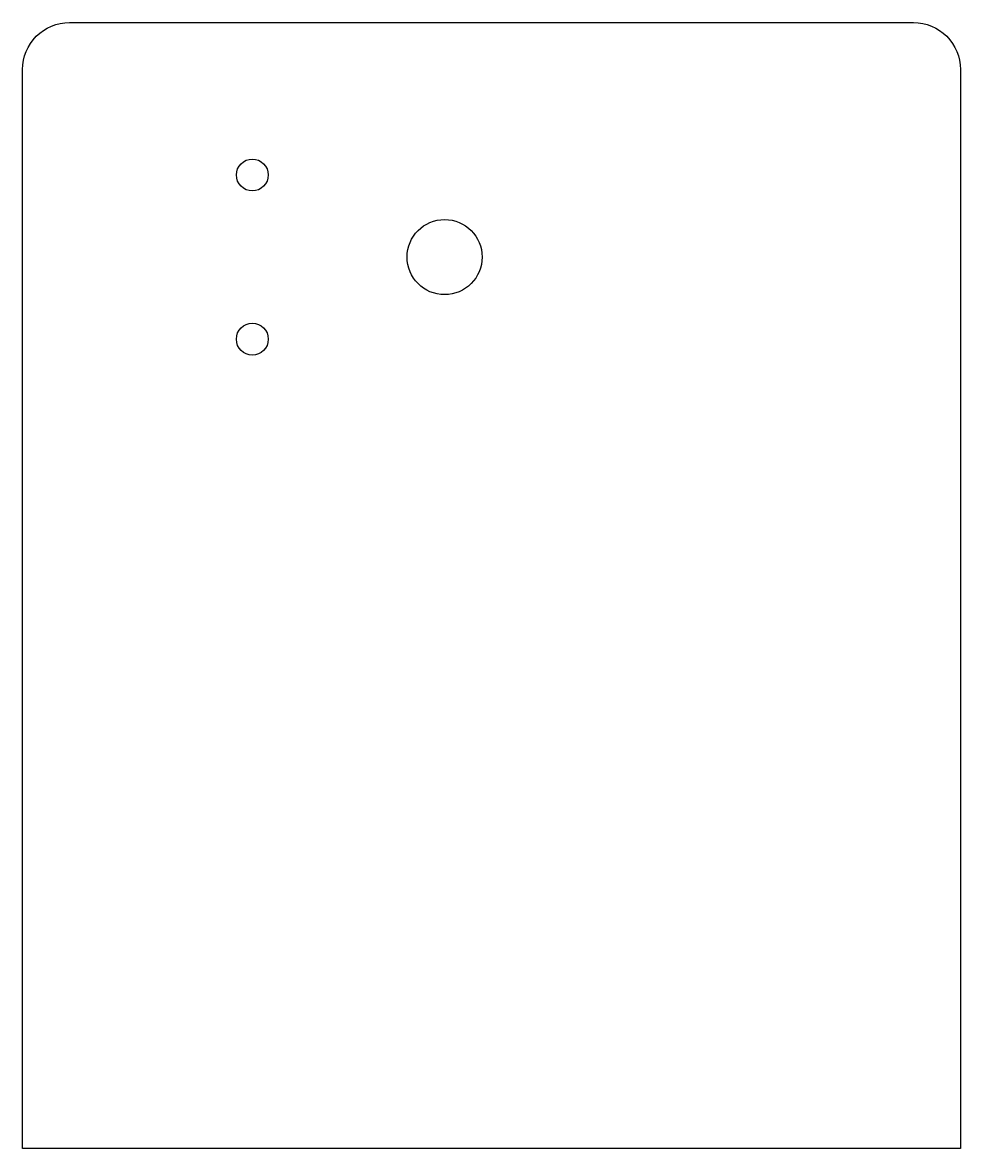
# Model space of a CAD drawing. Header units: millimetres. Extents: x -30 to 70, y -63 to 57.
import ezdxf

# ---------------------------------------------------------------- set-up
doc = ezdxf.new("R2010")
doc.units = ezdxf.units.MM

msp = doc.modelspace()

# ---------------------------------------------------------------- linework, layer by layer
msp.add_lwpolyline([(65.5, 56.5, -0.414214), (70.5, 51.5), (70.5, -63.5), (-29.5, -63.5), (-29.5, 51.5, -0.414214), (-24.5, 56.5)], format="xyb", close=True)
for centre, radius in [((-5, 40.25), 1.7), ((15.5, 31.5), 4), ((-5, 22.75), 1.7)]:
    msp.add_circle(centre, radius)

doc.saveas('drawing.dxf')
